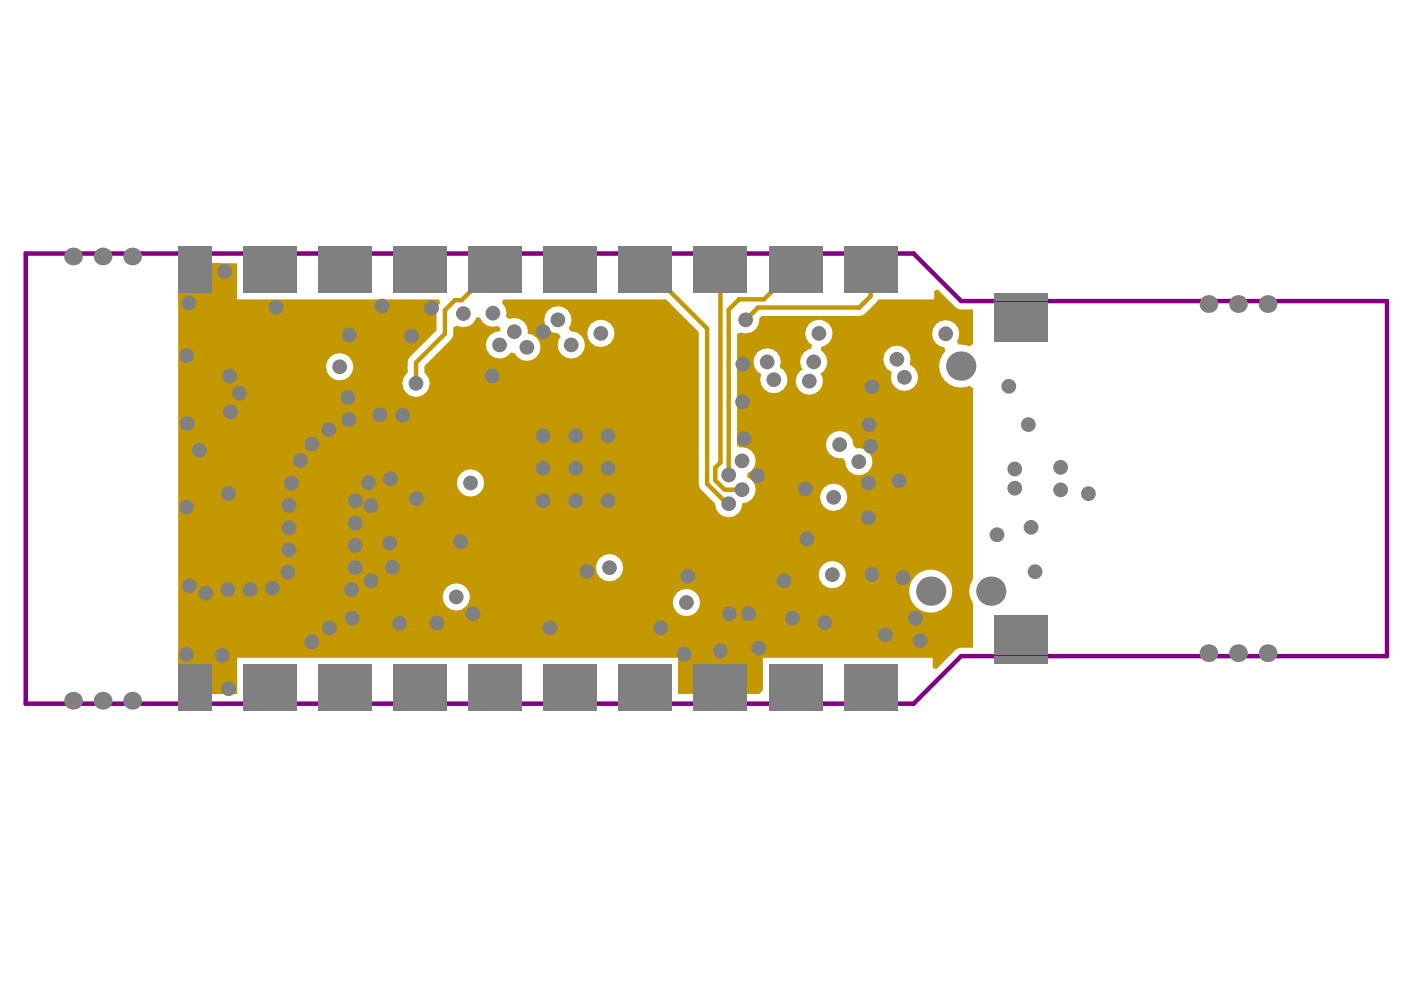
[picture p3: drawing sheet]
<svg xmlns="http://www.w3.org/2000/svg" width="297mm" height="210mm" viewBox="0 0 297 210" stroke-linecap="round" stroke-linejoin="round" font-family="sans-serif">
<path d="M193.7 53.8h-188.2v95.4h188.2" fill="none" stroke="#800080" stroke-width=".96"/>
<path d="M193.7 53.8l10.1 10h90.3v75.3h-90.3l-10.1 10.1" fill="none" stroke="#800080" stroke-width=".94"/>
<path d="M40.5 58h.8v-.8h5.1v-1.4h3.9v7.7h42.8l.3 .7-.7 .9-.1 .7v4.2l-5.7 5.6-.3 .6-.2 .7v2.2a2.87 2.87 0 0 0-.3 4.2 2.87 2.87 0 0 0 4.2 0 2.87 2.87 0 0 0-.3-4.2v-1.5l5.6-5.6 .4-.5 .1-2.1 .8-.4a2.79 2.79 0 0 0 4.1-1.7h.8a2.79 2.79 0 0 0 3.7 1.8l.6 .5-.2 .6a2.87 2.87 0 0 0-2.6 4.2 2.87 2.87 0 0 0 4.9 .4l.9 .1a2.88 2.88 0 0 0 5 .3 2.88 2.88 0 0 0-2.2-4.4 2.84 2.84 0 0 0-4-3.2l-.6-.5a2.67 2.67 0 0 0-.9-2.8l.3-.8h34.5l7 6.9v32.2l.1 .7 .4 .5 2.9 3a2.89 2.89 0 0 0 2.9 2.9 2.89 2.89 0 0 0 2.9-3 2.88 2.88 0 0 0 2.8-2.3 2.88 2.88 0 0 0-1.7-3.2v-.8a2.86 2.86 0 0 0 1.6-3.5 2.86 2.86 0 0 0-3.2-2l-.6-.5v-23.6l.6-.3a2.98 2.98 0 0 0 4.1-2.9l.5-.6h20.7l.7-.2 .5-.3 2.4-2.4 .4-.6h11.9v-1.8l.7-.3 3.7 3.7 .6 .4 .7 .1h2.5v7.3l-.8 .6-.6-.3-1.6-.1-.4-.8a2.87 2.87 0 0 0-1.2-4.2 2.87 2.87 0 0 0-4 1.9 2.87 2.87 0 0 0 2.5 3.6l.2 .8a4.5 4.5 0 0 0-.5 5.8 4.5 4.5 0 0 0 5.6 1.6l.8 .5v40.5a4.4 4.4 0 0 0 0 5.1v9.4h-2.5l-.7 .2-.6 .4-4 4-.7-.3v-2.1h-36v6.9l-.8 .8h-1v-1.4h-14.5v1.4h-1.8v-7.7h-93.4v7.7h-3.9v-1.4h-5.1v-.8h-.8v-5.8h-2.7v-75.4h2.7zM42.1 58.8v5h4.3v-5zM124.5 70.7a2.9 2.9 0 0 0 5.8 0 2.9 2.9 0 0 0-5.8 0zM116.2 65.8a2.88 2.88 0 0 0-.6 3.2 2.88 2.88 0 0 0 2.8 1.7l.5 .7a2.88 2.88 0 0 0 1.1 4.4 2.88 2.88 0 0 0 4-2.1 2.88 2.88 0 0 0-3-3.4l-.5-.8a2.87 2.87 0 0 0-.3-3.9 2.87 2.87 0 0 0-4 .2zM69.1 77.8a2.9 2.9 0 0 0 5.8 0 2.9 2.9 0 0 0-5.8 0zM188.1 74.1a2.92 2.92 0 0 0 1 4.8 2.9 2.9 0 0 0 1.6 3.8 2.9 2.9 0 0 0 3.8-1.6 2.9 2.9 0 0 0-1.7-3.8 2.9 2.9 0 0 0-1-3.5 2.9 2.9 0 0 0-3.7 .3zM160.6 74.7a2.87 2.87 0 0 0 .8 4.6 2.88 2.88 0 0 0 1.5 3.8 2.88 2.88 0 0 0 3.8-1.4 2.88 2.88 0 0 0-1.4-3.8 2.89 2.89 0 0 0-1-3.6 2.89 2.89 0 0 0-3.7 .4zM171.6 68.6a2.83 2.83 0 0 0 .5 4.5l-.1 .9a2.77 2.77 0 0 0-1.8 4.3 2.86 2.86 0 0 0-1.1 4 2.86 2.86 0 0 0 4 .9 2.86 2.86 0 0 0 .8-4 2.79 2.79 0 0 0 .1-4.9l.2-.8a2.87 2.87 0 0 0 2-4.2 2.87 2.87 0 0 0-4.6-.7zM176 92.2a2.86 2.86 0 0 0-.6 3.4 2.86 2.86 0 0 0 3.1 1.5l.7 .6a2.87 2.87 0 0 0 2.9 3.1 2.87 2.87 0 0 0 2.8-3.2 2.87 2.87 0 0 0-3.3-2.5l-.7-.7a2.87 2.87 0 0 0-1.7-2.8 2.87 2.87 0 0 0-3.2 .6zM96.9 102.4a2.9 2.9 0 0 0 5.8 0 2.9 2.9 0 0 0-5.8 0zM173.9 105.4a2.9 2.9 0 0 0 5.7 0 2.9 2.9 0 0 0-5.7 0zM126.3 120.4a2.9 2.9 0 0 0 5.8 0 2.9 2.9 0 0 0-5.8 0zM173.6 121.8a2.9 2.9 0 0 0 5.8 0 2.9 2.9 0 0 0-5.8 0zM93.8 126.6a2.9 2.9 0 0 0 5.8 0 2.9 2.9 0 0 0-5.8 0zM192.8 125.3a4.6 4.6 0 0 0 9.1 0 4.6 4.6 0 0 0-9.1 0zM142.6 127.8a2.9 2.9 0 0 0 5.8 0 2.9 2.9 0 0 0-5.8 0zM153.5 139.2v5h6.5v-5zM145.5 139.2v5h6.4v-5zM42.1 139.2v5h4.3v-5z" fill="#c39800"/>
<path d="M105 53.8v2.8l-7.1 7.1h-1.4l-2.2 2.1v5l-6.1 6.1v4.4M136.8 53.8v2.8l13.1 13.1v32.9l4.2 4.2h.4M152.7 53.8v44.3l-1 1v2.8l1.9 1.9h3.7M168.7 53.8v3l-6.7 6.7h-5.3l-2.2 2.2v35M184.6 53.8v9l-2.4 2.4h-21.5l-2.6 2.6M154.5 100.7h.1" fill="none" stroke="#c39800" stroke-width=".94"/>
<g fill="#c39800">
<path d="M37.8 55.8h8.9v9.1h-8.9z" fill-rule="evenodd"/>
<path d="M37.8 138.1h8.9v9h-8.9z" fill-rule="evenodd"/>
<path d="M144.9 138.4h15.8v8.8h-15.8z" fill-rule="evenodd"/>
</g>
<g fill="#808080">
<circle cx="115.2" cy="92.4" r="1.57"/>
<circle cx="122.1" cy="92.4" r="1.57"/>
<circle cx="129" cy="92.4" r="1.57"/>
<circle cx="115.2" cy="99.3" r="1.57"/>
<circle cx="122.1" cy="99.3" r="1.57"/>
<circle cx="129" cy="99.3" r="1.57"/>
<circle cx="115.2" cy="106.2" r="1.57"/>
<circle cx="122.1" cy="106.2" r="1.57"/>
<circle cx="129" cy="106.2" r="1.57"/>
<circle cx="145.1" cy="138.7" r="1.57"/>
<circle cx="184.1" cy="102.4" r="1.57"/>
<circle cx="176.8" cy="105.4" r="1.57"/>
<circle cx="172.5" cy="76.7" r="1.57"/>
<circle cx="162.7" cy="76.7" r="1.57"/>
<circle cx="164.1" cy="80.5" r="1.57"/>
<circle cx="171.6" cy="80.8" r="1.57"/>
<circle cx="184.9" cy="82" r="1.57"/>
<circle cx="182.1" cy="97.9" r="1.57"/>
<circle cx="184.1" cy="109.8" r="1.57"/>
<circle cx="154.7" cy="130.1" r="1.57"/>
<circle cx="116.6" cy="133.1" r="1.57"/>
<circle cx="170.8" cy="103.7" r="1.57"/>
<circle cx="160.6" cy="100.8" r="1.57"/>
<circle cx="158.1" cy="67.8" r="1.57"/>
<circle cx="127.4" cy="70.7" r="1.57"/>
<circle cx="173.6" cy="70.7" r="1.57"/>
<circle cx="178" cy="94.3" r="1.57"/>
<circle cx="118.3" cy="67.8" r="1.57"/>
<circle cx="88.2" cy="81.3" r="1.57"/>
<circle cx="47.1" cy="138.9" r="1.57"/>
<circle cx="39.5" cy="138.7" r="1.57"/>
<circle cx="85.4" cy="88.1" r="1.57"/>
<circle cx="63.7" cy="97.6" r="1.57"/>
<circle cx="74" cy="89" r="1.57"/>
<circle cx="69.7" cy="91.1" r="1.57"/>
<circle cx="66.2" cy="94.2" r="1.57"/>
<circle cx="61.8" cy="102.5" r="1.57"/>
<circle cx="61.3" cy="107.2" r="1.57"/>
<circle cx="61.3" cy="111.9" r="1.57"/>
<circle cx="61.3" cy="116.6" r="1.57"/>
<circle cx="61" cy="121.3" r="1.57"/>
<circle cx="57.8" cy="124.7" r="1.57"/>
<circle cx="53" cy="125" r="1.57"/>
<circle cx="48.3" cy="125" r="1.57"/>
<circle cx="43.6" cy="125.8" r="1.57"/>
<circle cx="69.9" cy="133.1" r="1.57"/>
<circle cx="74.5" cy="125" r="1.57"/>
<circle cx="75.3" cy="120.4" r="1.57"/>
<circle cx="75.3" cy="115.6" r="1.57"/>
<circle cx="75.3" cy="110.9" r="1.57"/>
<circle cx="75.4" cy="106.2" r="1.57"/>
<circle cx="78.1" cy="102.4" r="1.57"/>
<circle cx="82.8" cy="101.5" r="1.57"/>
<circle cx="80.5" cy="87.9" r="1.57"/>
<circle cx="66.1" cy="136.1" r="1.57"/>
<circle cx="171.1" cy="114.3" r="1.57"/>
<circle cx="81" cy="64.9" r="1.57"/>
<circle cx="72" cy="77.8" r="1.57"/>
<circle cx="87.3" cy="71.3" r="1.57"/>
<circle cx="91.5" cy="65.3" r="1.57"/>
<circle cx="74.1" cy="71" r="1.57"/>
<circle cx="104.5" cy="66.4" r="1.57"/>
<circle cx="98.2" cy="66.5" r="1.57"/>
<circle cx="104.3" cy="79.7" r="1.57"/>
<circle cx="105.9" cy="73.1" r="1.57"/>
<circle cx="109" cy="70.3" r="1.57"/>
<circle cx="184.9" cy="121.8" r="1.57"/>
<circle cx="157.8" cy="93" r="1.57"/>
<circle cx="215.2" cy="103.5" r="1.57"/>
<circle cx="215.2" cy="99.4" r="1.57"/>
<circle cx="58.6" cy="65.2" r="1.57"/>
<circle cx="154.5" cy="106.8" r="1.57"/>
<circle cx="157.3" cy="103.8" r="1.57"/>
<circle cx="154.5" cy="100.7" r="1.57"/>
<circle cx="157.3" cy="97.7" r="1.57"/>
<circle cx="157.4" cy="85.2" r="1.57"/>
<circle cx="157.5" cy="77.2" r="1.57"/>
<circle cx="121.1" cy="73.1" r="1.57"/>
<circle cx="92.6" cy="132.1" r="1.57"/>
<circle cx="84.7" cy="132.2" r="1.57"/>
<circle cx="194.1" cy="131.1" r="1.57"/>
<circle cx="166.2" cy="123.1" r="1.57"/>
<circle cx="78.7" cy="107.2" r="1.57"/>
<circle cx="82.6" cy="115.2" r="1.57"/>
<circle cx="78.7" cy="123.1" r="1.57"/>
<circle cx="74.7" cy="131.1" r="1.57"/>
<circle cx="50.8" cy="83.4" r="1.57"/>
<circle cx="83.2" cy="120.3" r="1.57"/>
<circle cx="40" cy="64.2" r="1.57"/>
<circle cx="39.7" cy="89.8" r="1.57"/>
<circle cx="111.7" cy="73.6" r="1.57"/>
<circle cx="145.5" cy="127.8" r="1.57"/>
<circle cx="145.8" cy="122.2" r="1.57"/>
<circle cx="140.1" cy="133.1" r="1.57"/>
<circle cx="158.7" cy="130.1" r="1.57"/>
<circle cx="115.2" cy="70.3" r="1.57"/>
<circle cx="42.3" cy="95.5" r="1.57"/>
<circle cx="129.2" cy="120.4" r="1.57"/>
<circle cx="124.4" cy="121.2" r="1.57"/>
<circle cx="97.7" cy="114.9" r="1.57"/>
<circle cx="96.7" cy="126.6" r="1.57"/>
<circle cx="99.8" cy="102.4" r="1.57"/>
<circle cx="100.3" cy="130.1" r="1.57"/>
<circle cx="88.3" cy="105.7" r="1.57"/>
<circle cx="218.6" cy="111.8" r="1.57"/>
<circle cx="211.4" cy="113.4" r="1.57"/>
<circle cx="219.5" cy="121.2" r="1.57"/>
<circle cx="224.9" cy="99.1" r="1.57"/>
<circle cx="230.8" cy="104.7" r="1.57"/>
<circle cx="224.9" cy="103.9" r="1.57"/>
<circle cx="184.3" cy="90" r="1.57"/>
<circle cx="152.7" cy="138" r="1.57"/>
<circle cx="39.5" cy="107.5" r="1.57"/>
<circle cx="73.8" cy="84.3" r="1.57"/>
<circle cx="190.6" cy="102" r="1.57"/>
<circle cx="218" cy="90" r="1.57"/>
<circle cx="191.8" cy="80" r="1.57"/>
<circle cx="191.4" cy="122.5" r="1.57"/>
<circle cx="190.2" cy="76.2" r="1.57"/>
<circle cx="184.6" cy="94.6" r="1.57"/>
<circle cx="174.9" cy="132" r="1.57"/>
<circle cx="195.1" cy="135.8" r="1.57"/>
<circle cx="187.7" cy="134.6" r="1.57"/>
<circle cx="168" cy="131.1" r="1.57"/>
<circle cx="160.9" cy="137.4" r="1.57"/>
<circle cx="213.9" cy="81.9" r="1.57"/>
<circle cx="47.6" cy="57.6" r="1.57"/>
<circle cx="39.6" cy="75.4" r="1.57"/>
<circle cx="48.4" cy="104.7" r="1.57"/>
<circle cx="48.4" cy="146" r="1.57"/>
<circle cx="200.5" cy="70.8" r="1.57"/>
<circle cx="40.2" cy="124.2" r="1.57"/>
<circle cx="176.5" cy="121.8" r="1.57"/>
<circle cx="48.9" cy="87.3" r="1.57"/>
<circle cx="48.7" cy="79.7" r="1.57"/>
<circle cx="21.8" cy="148.6" r="1.88"/>
<circle cx="28" cy="148.6" r="1.88"/>
<circle cx="15.5" cy="148.6" r="1.88"/>
<circle cx="15.5" cy="54.4" r="1.88"/>
<circle cx="21.8" cy="54.4" r="1.88"/>
<circle cx="28" cy="54.4" r="1.88"/>
<circle cx="197.3" cy="125.3" r="3.1"/>
<circle cx="210.1" cy="125.3" r="3.1"/>
<circle cx="256.2" cy="138.5" r="1.88"/>
<circle cx="262.5" cy="138.5" r="1.88"/>
<circle cx="268.8" cy="138.5" r="1.88"/>
<circle cx="203.7" cy="77.6" r="3.1"/>
<circle cx="256.2" cy="64.5" r="1.88"/>
<circle cx="262.5" cy="64.5" r="1.88"/>
<circle cx="268.8" cy="64.5" r="1.88"/>
</g>
<g fill="#808080">
<path d="M37.8 140.7h7v8.5h-7z" fill-rule="evenodd"/>
<path d="M37.8 149.2h7v1.6h-7z" fill-rule="evenodd"/>
<path d="M51.6 149.2h11.2v1.6h-11.2z" fill-rule="evenodd"/>
<path d="M51.6 140.7h11.2v8.5h-11.2z" fill-rule="evenodd"/>
<path d="M37.8 52.2h7v1.5h-7z" fill-rule="evenodd"/>
<path d="M37.8 53.8h7v8.4h-7z" fill-rule="evenodd"/>
<path d="M51.6 53.8h11.2v8.4h-11.2z" fill-rule="evenodd"/>
<path d="M51.6 52.2h11.2v1.5h-11.2z" fill-rule="evenodd"/>
<path d="M67.5 140.7h11.3v8.5h-11.3z" fill-rule="evenodd"/>
<path d="M67.5 149.2h11.3v1.6h-11.3z" fill-rule="evenodd"/>
<path d="M83.4 140.7h11.3v8.5h-11.3z" fill-rule="evenodd"/>
<path d="M83.4 149.2h11.3v1.6h-11.3z" fill-rule="evenodd"/>
<path d="M99.3 140.7h11.3v8.5h-11.3z" fill-rule="evenodd"/>
<path d="M99.3 149.2h11.3v1.6h-11.3z" fill-rule="evenodd"/>
<path d="M115.3 140.7h11.2v8.5h-11.2z" fill-rule="evenodd"/>
<path d="M115.3 149.2h11.2v1.6h-11.2z" fill-rule="evenodd"/>
<path d="M67.5 52.2h11.3v1.5h-11.3z" fill-rule="evenodd"/>
<path d="M67.5 53.8h11.3v8.4h-11.3z" fill-rule="evenodd"/>
<path d="M83.4 52.2h11.3v1.5h-11.3z" fill-rule="evenodd"/>
<path d="M83.4 53.8h11.3v8.4h-11.3z" fill-rule="evenodd"/>
<path d="M99.3 53.8h11.3v8.4h-11.3z" fill-rule="evenodd"/>
<path d="M99.3 52.2h11.3v1.5h-11.3z" fill-rule="evenodd"/>
<path d="M115.3 53.8h11.2v8.4h-11.2z" fill-rule="evenodd"/>
<path d="M115.3 52.2h11.2v1.5h-11.2z" fill-rule="evenodd"/>
<path d="M131.2 149.2h11.3v1.6h-11.3z" fill-rule="evenodd"/>
<path d="M147.1 149.2h11.3v1.6h-11.3z" fill-rule="evenodd"/>
<path d="M163 149.2h11.3v1.6h-11.3z" fill-rule="evenodd"/>
<path d="M131.2 140.7h11.3v8.5h-11.3z" fill-rule="evenodd"/>
<path d="M147.1 140.7h11.3v8.5h-11.3z" fill-rule="evenodd"/>
<path d="M163 140.7h11.3v8.5h-11.3z" fill-rule="evenodd"/>
<path d="M131.2 53.8h11.3v8.4h-11.3z" fill-rule="evenodd"/>
<path d="M131.2 52.2h11.3v1.5h-11.3z" fill-rule="evenodd"/>
<path d="M147.1 53.8h11.3v8.4h-11.3z" fill-rule="evenodd"/>
<path d="M147.1 52.2h11.3v1.5h-11.3z" fill-rule="evenodd"/>
<path d="M163 53.8h11.3v8.4h-11.3z" fill-rule="evenodd"/>
<path d="M163 52.2h11.3v1.5h-11.3z" fill-rule="evenodd"/>
<path d="M178.9 149.2h11.3v1.6h-11.3z" fill-rule="evenodd"/>
<path d="M178.9 140.7h11.3v8.5h-11.3z" fill-rule="evenodd"/>
<path d="M210.8 139.1h11.3v1.6h-11.3z" fill-rule="evenodd"/>
<path d="M210.8 130.3h11.3v8.5h-11.3z" fill-rule="evenodd"/>
<path d="M178.9 53.8h11.3v8.4h-11.3z" fill-rule="evenodd"/>
<path d="M178.9 52.2h11.3v1.5h-11.3z" fill-rule="evenodd"/>
<path d="M210.8 64.1h11.3v8.5h-11.3z" fill-rule="evenodd"/>
<path d="M210.8 62.3h11.3v1.5h-11.3z" fill-rule="evenodd"/>
</g>
</svg>
